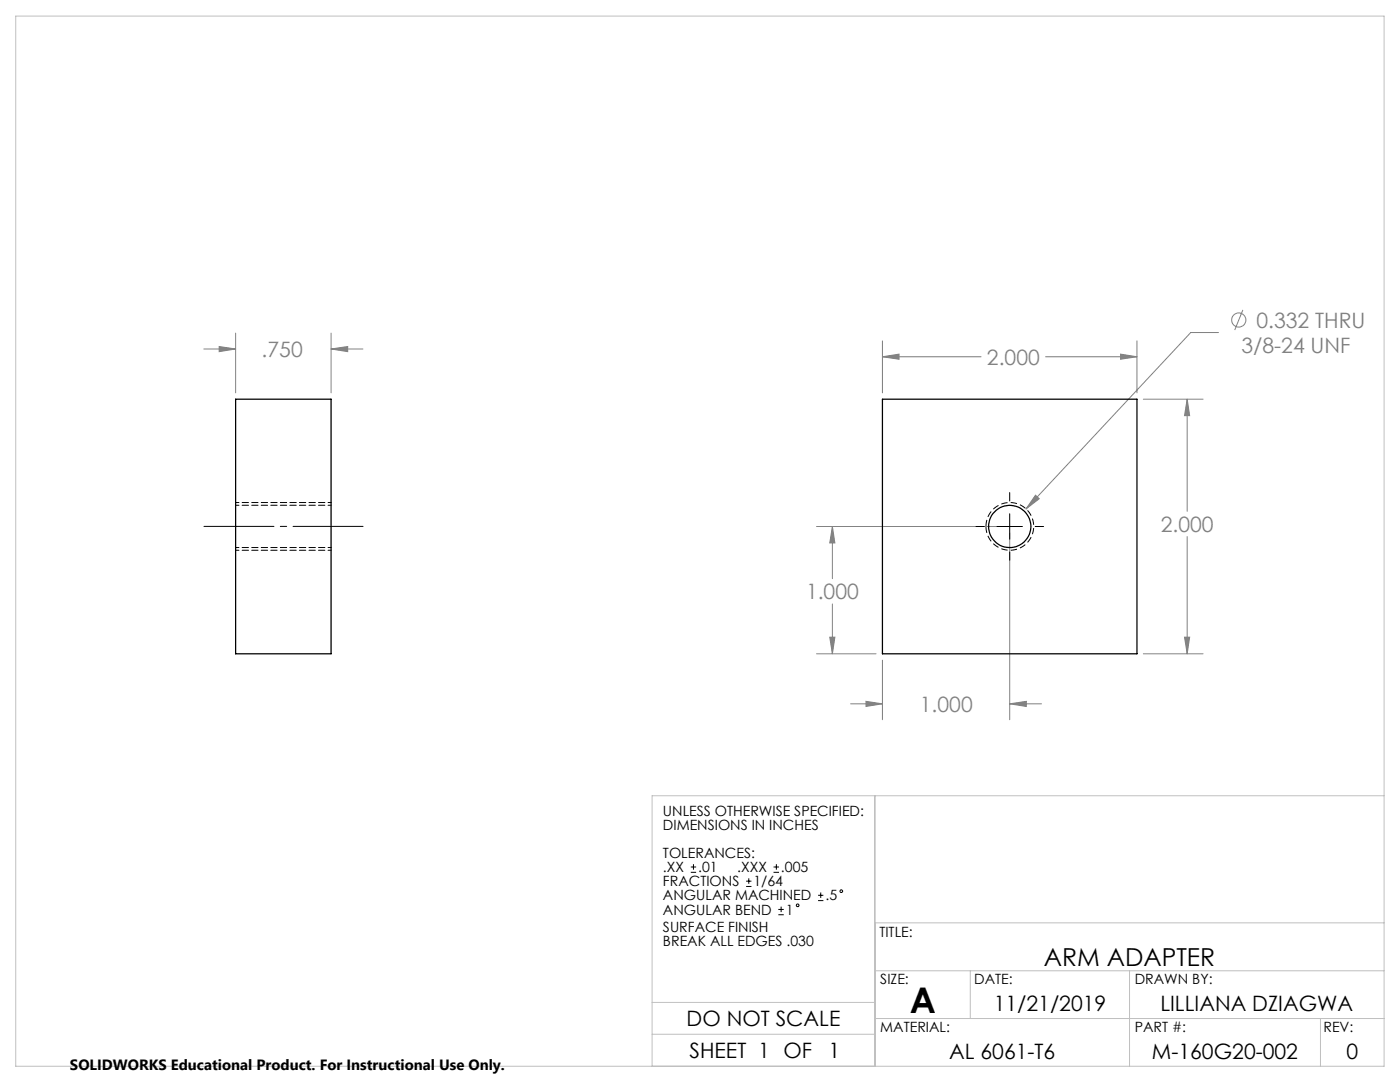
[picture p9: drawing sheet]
<svg xmlns="http://www.w3.org/2000/svg" width="279mm" height="216mm" viewBox="0 0 279 216" stroke-linecap="round" stroke-linejoin="round" font-family="sans-serif">
<defs><g id="words">
<text font-size="7.1" x="181.6" y="202">A</text>
<text font-size="4.9" x="208.3" y="192.8">ARM ADAPTER</text>
<g font-size="4.2" fill="#808080">
<text x="250.7" y="65.4">0.332 THRU</text>
<text x="52.2" y="71.2">.750</text>
<text x="247.8" y="70.5">3/8-24 UNF</text>
<text x="197" y="72.8">2.000</text>
<text x="231.7" y="106.1">2.000</text>
<text x="160.9" y="119.6">1.000</text>
<text x="183.6" y="142">1.000</text>
</g>
<g font-size="4.2">
<text x="198.3" y="201.7">11/21/2019</text>
<text x="231.6" y="201.7">LILLIANA DZIAGWA</text>
<text x="137" y="204.7">DO NOT SCALE</text>
<text x="137.6" y="211.1">SHEET 1 OF</text>
<text x="165.4" y="211.1">1</text>
<text x="189.4" y="211.2">AL 6061-T6</text>
<text x="229.9" y="211.2">M-160G20-002</text>
<text x="268.7" y="211.2">0</text>
</g>
<text font-size="3" x="14" y="213.5">SOLIDWORKS Educational Product. For Instructional Use Only.</text>
<g font-size="2.8">
<text x="132.3" y="162.7">UNLESS OTHERWISE SPECIFIED:</text>
<text x="132.3" y="165.6">DIMENSIONS IN INCHES</text>
<text x="132.3" y="171.2">TOLERANCES:</text>
<text x="132.3" y="176.9">FRACTIONS</text>
<text x="132.3" y="179.7">ANGULAR MACHINED</text>
<text x="132.3" y="174">.XX</text>
<text x="139.3" y="174">.01</text>
<text x="147.1" y="174">.XXX</text>
<text x="150.4" y="176.9">1/64</text>
<text x="155.9" y="174">.005</text>
<text x="164.7" y="179.7">.5</text>
<text x="132.3" y="182.5">ANGULAR BEND</text>
<text x="132.3" y="186">SURFACE FINISH</text>
<text x="156.8" y="182.5">1</text>
<text x="132.3" y="188.8">BREAK ALL EDGES .030</text>
<text x="175.5" y="186.9">TITLE:</text>
<text x="175.7" y="196.4">SIZE:</text>
<text x="194.4" y="196.4">DATE:</text>
<text x="226.5" y="196.4">DRAWN BY:</text>
<text x="175.7" y="206">MATERIAL:</text>
<text x="226.5" y="206">PART #:</text>
<text x="264.1" y="206">REV:</text>
</g>
</g></defs>
<g fill="none" stroke="#808080" stroke-width=".2">
<path d="M40.7 69.6h6.3M43.7 69.1l3.3 .5-3.3 .6zM47 66.5v11.9M66.1 69.6l3.3-.5v1.1zM66.1 66.5v11.9M66.1 69.6h6.3M176.1 71.2l3.3-.5v1zM176.1 68v10.4M176.1 71.2h19.7M208.7 71.2h18.2M223.6 70.7l3.3 .5-3.3 .5zM226.9 68v10.4"/>
<path d="M228.2 79.7h11.9M236.9 79.7l.5 3.2h-1zM236.9 79.7v22.3M243.2 66.4h-5.6l-32.8 35.2M248 61.8l-1.6 4.1M206.7 98.8l.7 .7-2.6 2.1zM162.9 105.1h37.3M166.1 105.1l.5 3.2h-1zM166.1 105.1v10.4M201.5 106.3v37.3M236.9 107.1v23.4M162.9 130.5h11.9"/>
<path d="M165.6 127.1h1l-.5 3.4zM166.1 120.5v10M172.8 139.9l3.3 .5-3.3 .6zM176.1 131.7v11.9M228.2 130.5h11.9M236.4 127.1h1l-.5 3.4zM169.8 140.4h6.3M201.5 140.4l3.3-.5v1.1zM201.5 140.4h6.4"/>
<circle cx="247.2" cy="63.9" r="1.41"/>
</g>
<g fill="none" stroke="#000" stroke-width=".2">
<path d="M201.5 98.3v1.7M194.8 105.1h1.6M199 105.1h5M201.5 102.5v5.1M201.5 110.1v1.7M206.6 105.1h1.7M137.9 174.1h1M137.9 173h1M138.4 172.4v1.1M148.9 176.9h1.1M148.9 175.8h1.1M149.4 175.3v1.1"/>
<path d="M154.4 174.1h1.1M154.4 173h1.1M154.9 172.4v1.1M163.3 179.7h1M163.3 178.6h1M163.8 178.1v1.1M155.3 182.5h1.1M155.3 181.5h1.1M155.9 180.9v1.1"/>
<circle cx="167.9" cy="177.8" r=".27"/>
<circle cx="159.2" cy="180.6" r=".27"/>
</g>
<path d="M196.8 105a4.8 4.8 0 0 0 7 4.2 4.8 4.8 0 0 0 .3-8.2 4.8 4.8 0 0 0-7.3 3.7v.3" fill="none" stroke="#000" stroke-width=".2" stroke-dasharray="1.3 .6" stroke-linecap="butt"/>
<path d="M40.7 105h31.8" fill="none" stroke="#000" stroke-width=".2" stroke-dasharray="15.2 1.3 1.3 1.3" stroke-dashoffset="1.3"/>
<path d="M3.1 3.2h273.1v209.6h-273.1zM174.6 158.8v54M276.2 158.8h-146.1v54M174.6 193.7h101.6M174.6 184.2h101.6M193.6 193.7v9.5M225.4 193.7v19.1M130.1 200h44.5M130.1 206.4h44.5M174.6 203.2h101.6M263.5 203.2v9.6" fill="none" stroke="#c0c0c0" stroke-width=".2"/>
<path d="M47.1 100.3h19M47.1 109.8h19" fill="none" stroke="#000" stroke-width=".2" stroke-dasharray="1.3 .6" stroke-dashoffset=".6"/>
<path d="M66.1 69.6l3.3-.5v1.1zM43.7 69.1l3.3 .5-3.3 .6zM206.7 98.8l-1.9 2.8 2.6-2.1zM223.6 70.7l3.3 .5-3.3 .5zM176.1 71.2l3.3-.5v1zM236.4 127.1h1l-.5 3.4zM236.9 79.7l.5 3.2h-1zM166.1 105.1l.5 3.2h-1zM165.6 127.1h1l-.5 3.4zM201.5 140.4l3.3-.5v1.1zM172.8 139.9l3.3 .5-3.3 .6z" fill="#808080"/>
<g fill="none" stroke="#000" stroke-width=".25">
<path d="M47 79.7h19.1v50.8h-19.1zM176.1 79.7h50.8v50.8h-50.8z"/>
<circle cx="201.5" cy="105" r="4.2"/>
</g>
<path d="M47.1 109.3h19M66.1 100.8h-19" fill="none" stroke="#000" stroke-width=".2" stroke-dasharray="1.3 .6" stroke-dashoffset=".6"/>
<use href="#words"/>
</svg>
